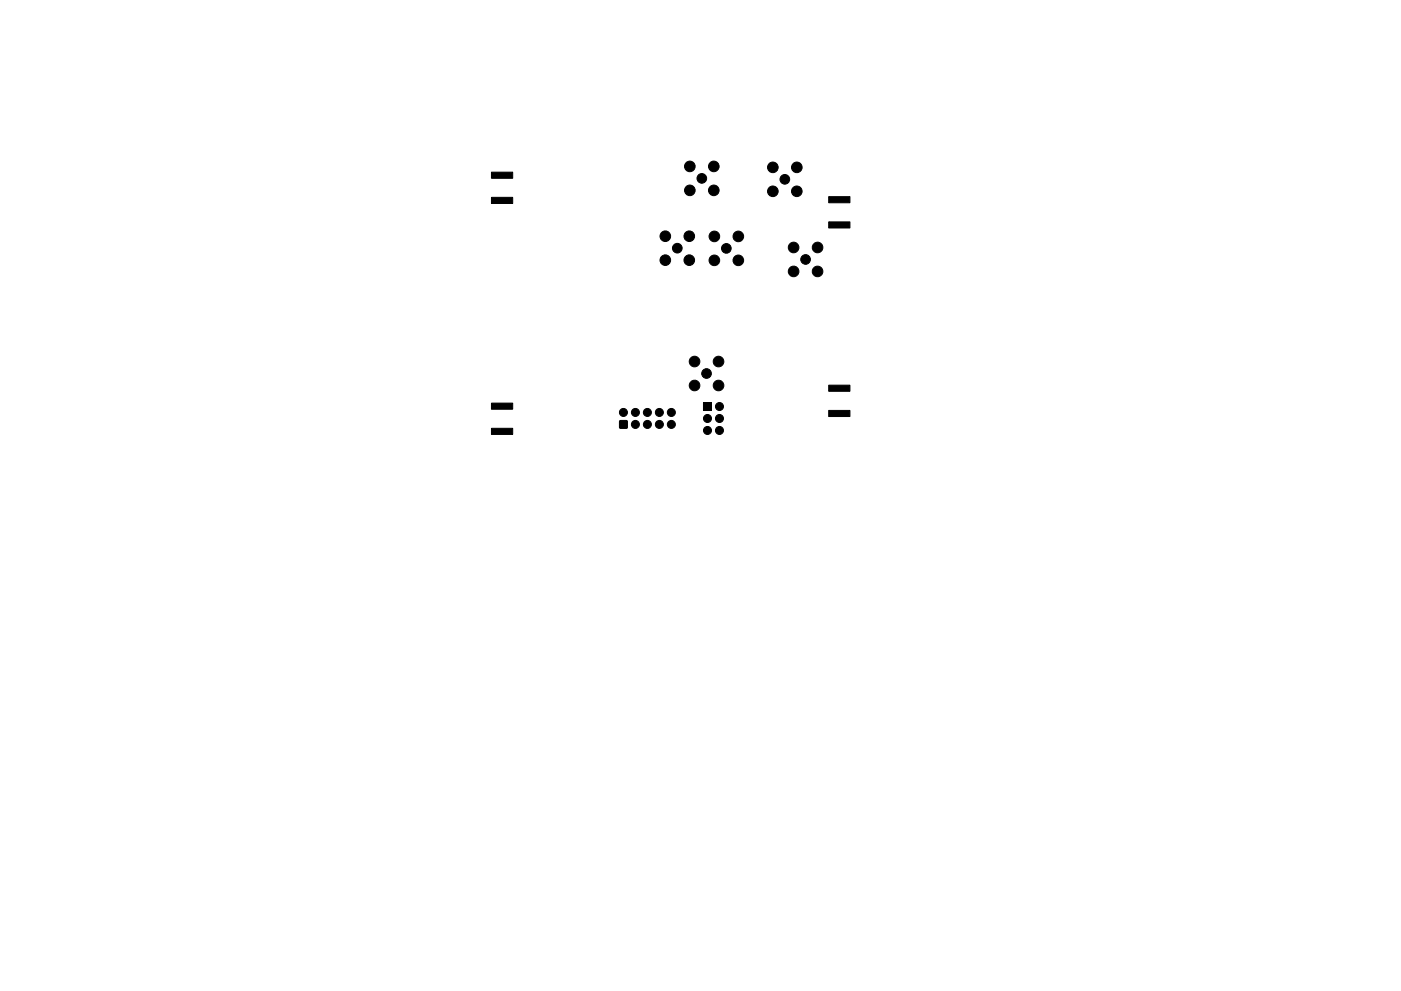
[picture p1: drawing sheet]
<svg xmlns="http://www.w3.org/2000/svg" width="297mm" height="210mm" viewBox="0 0 297 210" stroke-linecap="round" stroke-linejoin="round" font-family="sans-serif">
<g fill="#000" stroke="#000" stroke-width=".21">
<path d="M104.2 36.5h4.5v1.3h-4.5zM104.2 41.9h4.5v1.3h-4.5zM175.7 47.1h4.5v1.3h-4.5zM175.7 41.7h4.5v1.3h-4.5zM104.2 90.9h4.5v1.3h-4.5zM104.2 85.5h4.5v1.3h-4.5zM131.4 89.3h1.6v1.5h-1.6zM149.2 85.4h1.7v1.7h-1.7zM175.7 87.1h4.5v1.3h-4.5zM175.7 81.7h4.5v1.3h-4.5z"/>
<circle cx="146.3" cy="35.3" r="1.13"/>
<circle cx="148.8" cy="37.8" r="1.02"/>
<circle cx="151.3" cy="35.3" r="1.13"/>
<circle cx="163.9" cy="35.5" r="1.12"/>
<circle cx="166.4" cy="38" r="1.03"/>
<circle cx="168.9" cy="35.5" r="1.12"/>
<circle cx="141.1" cy="55.2" r="1.13"/>
<circle cx="141.1" cy="50.1" r="1.13"/>
<circle cx="143.6" cy="52.7" r="1.02"/>
<circle cx="146.1" cy="50.1" r="1.13"/>
<circle cx="146.1" cy="55.2" r="1.13"/>
<circle cx="146.3" cy="40.4" r="1.13"/>
<circle cx="151.3" cy="40.4" r="1.13"/>
<circle cx="151.5" cy="55.2" r="1.12"/>
<circle cx="151.5" cy="50.2" r="1.12"/>
<circle cx="154" cy="52.7" r="1.02"/>
<circle cx="156.5" cy="55.2" r="1.12"/>
<circle cx="156.5" cy="50.2" r="1.12"/>
<circle cx="163.9" cy="40.6" r="1.12"/>
<circle cx="168.3" cy="57.6" r="1.12"/>
<circle cx="168.3" cy="52.5" r="1.12"/>
<circle cx="168.9" cy="40.6" r="1.12"/>
<circle cx="170.8" cy="55" r="1.02"/>
<circle cx="173.3" cy="57.6" r="1.12"/>
<circle cx="173.3" cy="52.5" r="1.12"/>
<circle cx="147.3" cy="76.7" r="1.13"/>
<circle cx="149.8" cy="79.2" r="1.03"/>
<circle cx="152.3" cy="76.7" r="1.13"/>
<circle cx="132.2" cy="87.5" r=".85"/>
<circle cx="134.7" cy="87.5" r=".85"/>
<circle cx="134.7" cy="90" r=".85"/>
<circle cx="137.3" cy="87.5" r=".85"/>
<circle cx="137.3" cy="90" r=".85"/>
<circle cx="139.8" cy="90" r=".85"/>
<circle cx="139.8" cy="87.5" r=".85"/>
<circle cx="142.3" cy="87.5" r=".85"/>
<circle cx="142.3" cy="90" r=".85"/>
<circle cx="147.3" cy="81.8" r="1.13"/>
<circle cx="150" cy="91.3" r=".85"/>
<circle cx="150" cy="88.8" r=".85"/>
<circle cx="152.3" cy="81.8" r="1.13"/>
<circle cx="152.5" cy="91.3" r=".85"/>
<circle cx="152.5" cy="88.8" r=".85"/>
<circle cx="152.5" cy="86.2" r=".85"/>
</g>
</svg>
